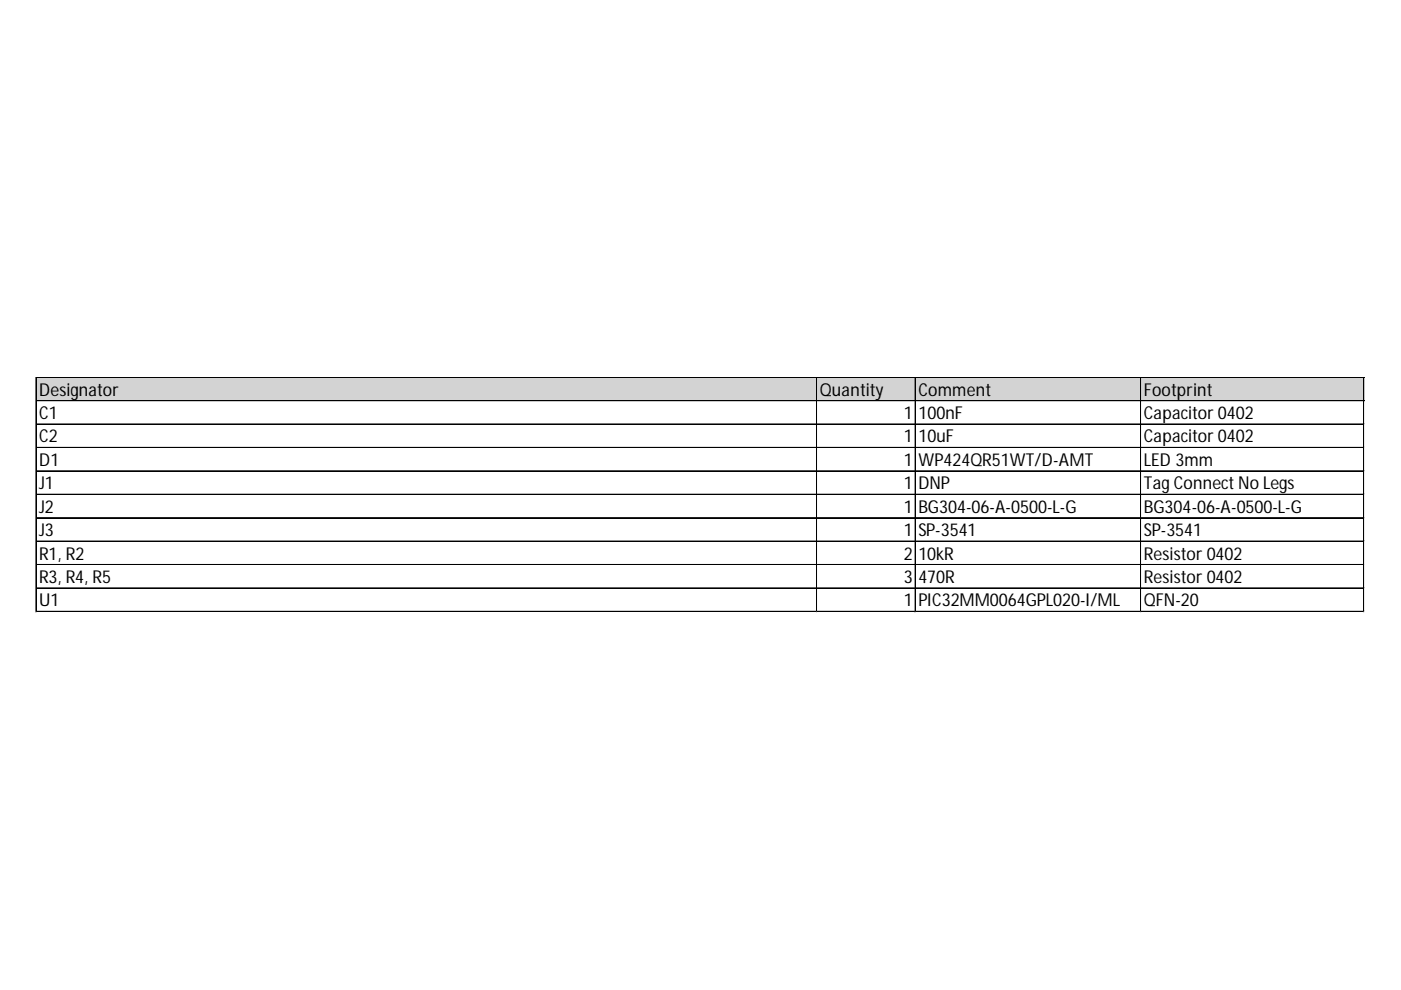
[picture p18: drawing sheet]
<svg xmlns="http://www.w3.org/2000/svg" width="297mm" height="210mm" viewBox="0 0 297 210" stroke-linecap="round" stroke-linejoin="round" font-family="sans-serif">
<defs><g id="words">
<g font-size="3.8">
<text x="8.3" y="83.9">Designator</text>
<text x="173.8" y="83.9">Quantity</text>
<text x="194.7" y="83.9">Comment</text>
<text x="242.5" y="83.9">Footprint</text>
<text x="8.3" y="88.9">C1</text>
<text x="191.6" y="88.9">1</text>
<text x="194.7" y="88.9">100nF</text>
<text x="242.5" y="88.9">Capacitor 0402</text>
<text x="8.3" y="93.8">C2</text>
<text x="191.6" y="93.8">1</text>
<text x="194.7" y="93.8">10uF</text>
<text x="242.5" y="93.8">Capacitor 0402</text>
<text x="8.3" y="98.8">D1</text>
<text x="191.6" y="98.8">1</text>
<text x="194.7" y="98.8">WP424QR51WT/D-AMT</text>
<text x="242.5" y="98.8">LED 3mm</text>
<text x="8.3" y="103.7">J1</text>
<text x="191.6" y="103.7">1</text>
<text x="194.7" y="103.7">DNP</text>
<text x="242.5" y="103.7">Tag Connect No Legs</text>
<text x="8.3" y="108.7">J2</text>
<text x="8.3" y="113.7">J3</text>
<text x="191.6" y="108.7">1</text>
<text x="191.6" y="113.7">1</text>
<text x="194.7" y="108.7">BG304-06-A-0500-L-G</text>
<text x="194.7" y="113.7">SP-3541</text>
<text x="242.5" y="108.7">BG304-06-A-0500-L-G</text>
<text x="242.5" y="113.7">SP-3541</text>
<text x="8.3" y="118.6">R1, R2</text>
<text x="191.6" y="118.6">2</text>
<text x="194.7" y="118.6">10kR</text>
<text x="242.5" y="118.6">Resistor 0402</text>
<text x="8.3" y="123.6">R3, R4, R5</text>
<text x="191.6" y="123.6">3</text>
<text x="194.7" y="123.6">470R</text>
<text x="242.5" y="123.6">Resistor 0402</text>
<text x="8.3" y="128.6">U1</text>
<text x="191.6" y="128.6">1</text>
<text x="194.7" y="128.6">PIC32MM0064GPL020-I/ML</text>
<text x="242.5" y="128.6">QFN-20</text>
</g>
</g></defs>
<path d="M7.7 80.1h281.6v5h-281.6z" fill="#d3d3d3"/>
<g fill="none" stroke="#000" stroke-width=".21">
<path d="M7.6 80v49.8M7.7 80v49.8M7.8 80h281.5M7.8 84.9h281.5M7.8 85h281.5M7.8 89.9h281.5M7.8 90h281.5M7.8 94.9h281.5M7.8 99.8h281.5M7.8 99.9h281.5M173.1 80.1v49.7M173.2 80.1v49.7"/>
<path d="M194 80.1v49.7M194.1 80.1v49.7M241.8 80.1v49.7M241.9 80.1v49.7M289.1 80.1v49.7M289.2 80.1v49.7M7.8 104.8h281.5M7.8 104.9h281.5M7.8 109.8h281.5M7.8 114.7h281.5M7.8 114.8h281.5M7.8 119.7h281.5"/>
<path d="M7.8 119.8h281.5M7.8 124.6h281.5M7.8 124.7h281.5M7.8 129.6h281.5M7.8 129.7h281.5"/>
</g>
<path d="M7.6 129.8h.1" fill="none" stroke="#e0e0e0" stroke-width=".21"/>
<path d="M7.6 129.8h.2z" fill="#e0e0e0"/>
<path d="M173.1 129.8h.1" fill="none" stroke="#e0e0e0" stroke-width=".21"/>
<path d="M173.1 129.8h.2z" fill="#e0e0e0"/>
<path d="M194 129.8h.1" fill="none" stroke="#e0e0e0" stroke-width=".21"/>
<path d="M194 129.8h.2z" fill="#e0e0e0"/>
<path d="M241.8 129.8h.1" fill="none" stroke="#e0e0e0" stroke-width=".21"/>
<path d="M241.8 129.8h.2z" fill="#e0e0e0"/>
<path d="M289.1 129.8h.1" fill="none" stroke="#e0e0e0" stroke-width=".21"/>
<path d="M289.1 129.8h.2z" fill="#e0e0e0"/>
<path d="M289.3 89.9h.1" fill="none" stroke="#e0e0e0" stroke-width=".21"/>
<path d="M289.3 89.9v.2z" fill="#e0e0e0"/>
<path d="M289.3 94.9h.1" fill="none" stroke="#e0e0e0" stroke-width=".21"/>
<path d="M289.3 94.9v.1z" fill="#e0e0e0"/>
<path d="M289.3 99.8h.1" fill="none" stroke="#e0e0e0" stroke-width=".21"/>
<path d="M289.3 99.8v.2z" fill="#e0e0e0"/>
<path d="M289.3 104.8h.1" fill="none" stroke="#e0e0e0" stroke-width=".21"/>
<path d="M289.3 104.8v.2z" fill="#e0e0e0"/>
<path d="M289.3 109.8h.1" fill="none" stroke="#e0e0e0" stroke-width=".21"/>
<path d="M289.3 109.8v.1z" fill="#e0e0e0"/>
<path d="M289.3 114.7h.1" fill="none" stroke="#e0e0e0" stroke-width=".21"/>
<path d="M289.3 114.7v.2z" fill="#e0e0e0"/>
<path d="M289.3 119.7h.1" fill="none" stroke="#e0e0e0" stroke-width=".21"/>
<path d="M289.3 119.7v.2z" fill="#e0e0e0"/>
<path d="M289.3 124.6h.1" fill="none" stroke="#e0e0e0" stroke-width=".21"/>
<path d="M289.3 124.6v.2z" fill="#e0e0e0"/>
<path d="M289.3 129.6h.1" fill="none" stroke="#e0e0e0" stroke-width=".21"/>
<path d="M289.3 129.6v.2z" fill="#e0e0e0"/>
<use href="#words"/>
</svg>
